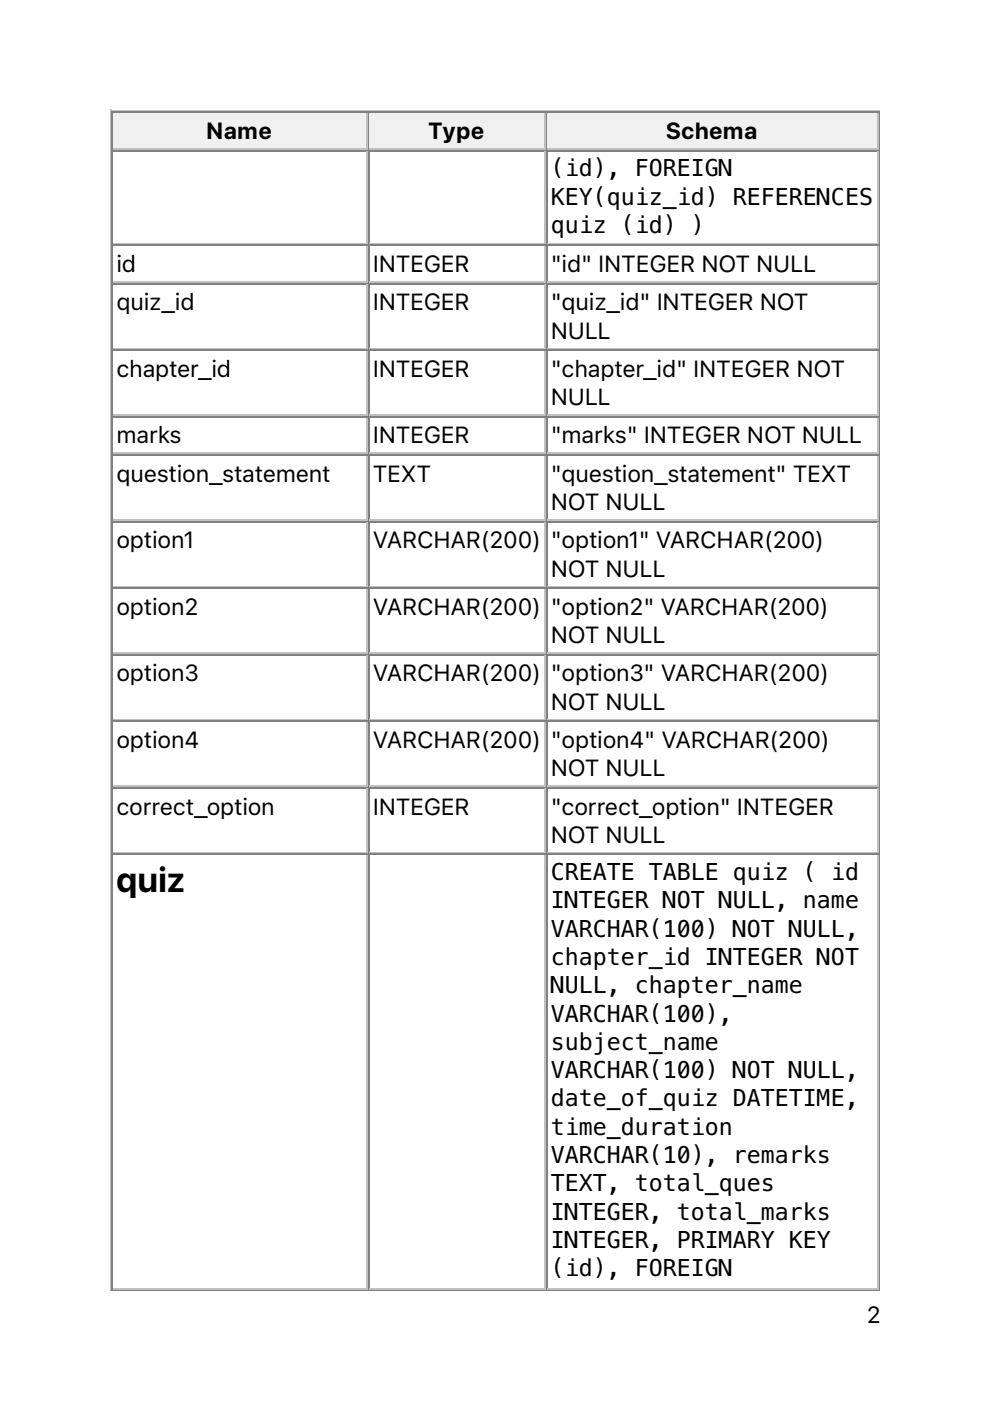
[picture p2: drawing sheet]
<svg xmlns="http://www.w3.org/2000/svg" width="210mm" height="297mm" viewBox="0 0 210 297" stroke-linecap="round" stroke-linejoin="round" font-family="sans-serif">
<defs><g id="words">
<text font-size="7.4" x="24.7" y="189.2">quiz</text>
<g font-size="4.9">
<text x="43.8" y="29.5">Name</text>
<text x="90.8" y="29.5">Type</text>
<text x="141.2" y="29.5">Schema</text>
<text x="116.8" y="37.4">(id), FOREIGN</text>
<text x="116.8" y="43.4">KEY(quiz_id) REFERENCES</text>
<text x="116.8" y="49.4">quiz (id) )</text>
<text x="24.7" y="57.7">id</text>
<text x="79" y="57.7">INTEGER</text>
<text x="116.8" y="57.7">&quot;id&quot; INTEGER NOT NULL</text>
<text x="24.7" y="65.8">quiz_id</text>
<text x="79" y="65.8">INTEGER</text>
<text x="116.8" y="65.8">&quot;quiz_id&quot; INTEGER NOT</text>
<text x="116.8" y="71.8">NULL</text>
<text x="24.7" y="79.9">chapter_id</text>
<text x="79" y="79.9">INTEGER</text>
<text x="116.8" y="79.9">&quot;chapter_id&quot; INTEGER NOT</text>
<text x="116.8" y="85.9">NULL</text>
<text x="24.7" y="94">marks</text>
<text x="79" y="94">INTEGER</text>
<text x="116.8" y="94">&quot;marks&quot; INTEGER NOT NULL</text>
<text x="24.7" y="102.1">question_statement</text>
<text x="79" y="102.1">TEXT</text>
<text x="116.8" y="102.1">&quot;question_statement&quot; TEXT</text>
<text x="116.8" y="108.1">NOT NULL</text>
<text x="24.7" y="116.3">option1</text>
<text x="79" y="116.3">VARCHAR(200)</text>
<text x="116.8" y="116.3">&quot;option1&quot; VARCHAR(200)</text>
<text x="116.8" y="122.2">NOT NULL</text>
<text x="24.7" y="130.4">option2</text>
<text x="79" y="130.4">VARCHAR(200)</text>
<text x="116.8" y="130.4">&quot;option2&quot; VARCHAR(200)</text>
<text x="116.8" y="136.4">NOT NULL</text>
<text x="24.7" y="144.5">option3</text>
<text x="79" y="144.5">VARCHAR(200)</text>
<text x="116.8" y="144.5">&quot;option3&quot; VARCHAR(200)</text>
<text x="116.8" y="150.5">NOT NULL</text>
<text x="24.7" y="158.6">option4</text>
<text x="79" y="158.6">VARCHAR(200)</text>
<text x="116.8" y="158.6">&quot;option4&quot; VARCHAR(200)</text>
<text x="116.8" y="164.6">NOT NULL</text>
<text x="24.7" y="172.7">correct_option</text>
<text x="79" y="172.7">INTEGER</text>
<text x="116.8" y="172.7">&quot;correct_option&quot; INTEGER</text>
<text x="116.8" y="178.7">NOT NULL</text>
<text x="116.8" y="186.6">CREATE TABLE quiz ( id</text>
<text x="116.8" y="192.6">INTEGER NOT NULL, name</text>
<text x="116.8" y="198.6">VARCHAR(100) NOT NULL,</text>
<text x="116.8" y="204.6">chapter_id INTEGER NOT</text>
<text x="116.8" y="210.6">NULL, chapter_name</text>
<text x="116.8" y="216.6">VARCHAR(100),</text>
<text x="116.8" y="222.6">subject_name</text>
<text x="116.8" y="228.6">VARCHAR(100) NOT NULL,</text>
<text x="116.8" y="234.6">date_of_quiz DATETIME,</text>
<text x="116.8" y="240.6">time_duration</text>
<text x="116.8" y="246.6">VARCHAR(10), remarks</text>
<text x="116.8" y="252.6">TEXT, total_ques</text>
<text x="116.8" y="258.6">INTEGER, total_marks</text>
<text x="116.8" y="264.6">INTEGER, PRIMARY KEY</text>
<text x="116.8" y="270.6">(id), FOREIGN</text>
<text x="183.8" y="280.5">2</text>
</g>
</g></defs>
<path d="M23.5 23.3v250.5M23.6 23.5h163M24 31.6h54M77.8 24v7.4" fill="none" stroke="#c0c0c0" stroke-width=".35"/>
<path d="M23.8 23.6v8.1M24 23.8h54M186.4 23.6v249.8M23.6 273.6h163" fill="none" stroke="#808080" stroke-width=".35"/>
<g fill="#f0f0f0">
<path d="M24 24h53.6v7.4h-53.6z"/>
<path d="M43.7 24.7h14.2v6h-14.2z"/>
</g>
<path d="M78.1 23.6v8.1M78.3 23.8h37.4" fill="none" stroke="#808080" stroke-width=".35"/>
<path d="M78.3 31.6h37.4M115.5 24v7.4" fill="none" stroke="#c0c0c0" stroke-width=".35"/>
<g fill="#f0f0f0">
<path d="M78.3 24h37.1v7.4h-37.1z"/>
<path d="M90.7 24.7h12.3v6h-12.3z"/>
</g>
<path d="M115.9 23.6v8.1M116.1 23.8h70.2" fill="none" stroke="#808080" stroke-width=".35"/>
<path d="M116.1 31.6h70.2M186.1 24v7.4" fill="none" stroke="#c0c0c0" stroke-width=".35"/>
<g fill="#f0f0f0">
<path d="M116.1 24h69.8v7.4h-69.8z"/>
<path d="M141.1 24.7h19.8v6h-19.8z"/>
</g>
<g fill="none" stroke="#808080" stroke-width=".35">
<path d="M23.8 31.7v241.7M24 31.9h54M78.1 31.7v241.7M78.3 31.9h37.4M115.9 31.7v241.7M116.1 31.9h70.2M24 52h54M78.3 52h37.4M116.1 52h70.2M24 60.1h54M24 74.3h54M78.3 60.1h37.4"/>
<path d="M78.3 74.3h37.4M116.1 60.1h70.2M116.1 74.3h70.2M24 88.4h54M24 96.5h54M78.3 88.4h37.4M78.3 96.5h37.4M116.1 88.4h70.2M116.1 96.5h70.2M24 110.6h54M78.3 110.6h37.4M116.1 110.6h70.2"/>
<path d="M24 124.7h54M24 138.8h54M78.3 124.7h37.4M78.3 138.8h37.4M116.1 124.7h70.2M116.1 138.8h70.2M24 152.9h54M78.3 152.9h37.4M116.1 152.9h70.2M24 167h54M78.3 167h37.4M116.1 167h70.2"/>
<path d="M24 181.2h54M78.3 181.2h37.4M116.1 181.2h70.2"/>
</g>
<g fill="none" stroke="#c0c0c0" stroke-width=".35">
<path d="M77.8 32.1v19.4M115.5 32.1v19.4M186.1 32.1v19.4M24 51.7h54M24 59.8h54M77.8 52.2v7.4M78.3 51.7h37.4M78.3 59.8h37.4M115.5 52.2v7.4M116.1 51.7h70.2M116.1 59.8h70.2M186.1 52.2v7.4"/>
<path d="M24 73.9h54M77.8 60.3v13.4M77.8 74.4v13.4M78.3 73.9h37.4M115.5 60.3v13.4M115.5 74.4v13.4M116.1 73.9h70.2M186.1 60.3v13.4M186.1 74.4v13.4M24 88h54M24 96.1h54M77.8 88.5v7.5"/>
<path d="M77.8 96.7v13.4M78.3 88h37.4M78.3 96.1h37.4M115.5 88.5v7.5M115.5 96.7v13.4M116.1 88h70.2M116.1 96.1h70.2M186.1 88.5v7.5M186.1 96.7v13.4M24 110.2h54M77.8 110.8v13.4M78.3 110.2h37.4"/>
<path d="M115.5 110.8v13.4M116.1 110.2h70.2M186.1 110.8v13.4M24 124.4h54M24 138.5h54M77.8 124.9v13.4M77.8 139v13.4M78.3 124.4h37.4M78.3 138.5h37.4M115.5 124.9v13.4M115.5 139v13.4M116.1 124.4h70.2"/>
<path d="M116.1 138.5h70.2M186.1 124.9v13.4M186.1 139v13.4M24 152.6h54M77.8 153.1v13.4M78.3 152.6h37.4M115.5 153.1v13.4M116.1 152.6h70.2M186.1 153.1v13.4M24 166.7h54M77.8 167.2v13.4M78.3 166.7h37.4"/>
<path d="M115.5 167.2v13.4M116.1 166.7h70.2M186.1 167.2v13.4M24 180.8h54M77.8 181.3v91.7M78.3 180.8h37.4M115.5 181.3v91.7M116.1 180.8h70.2M186.1 181.3v91.7M24 273.2h54M78.3 273.2h37.4M116.1 273.2h70.2"/>
</g>
<use href="#words"/>
</svg>
